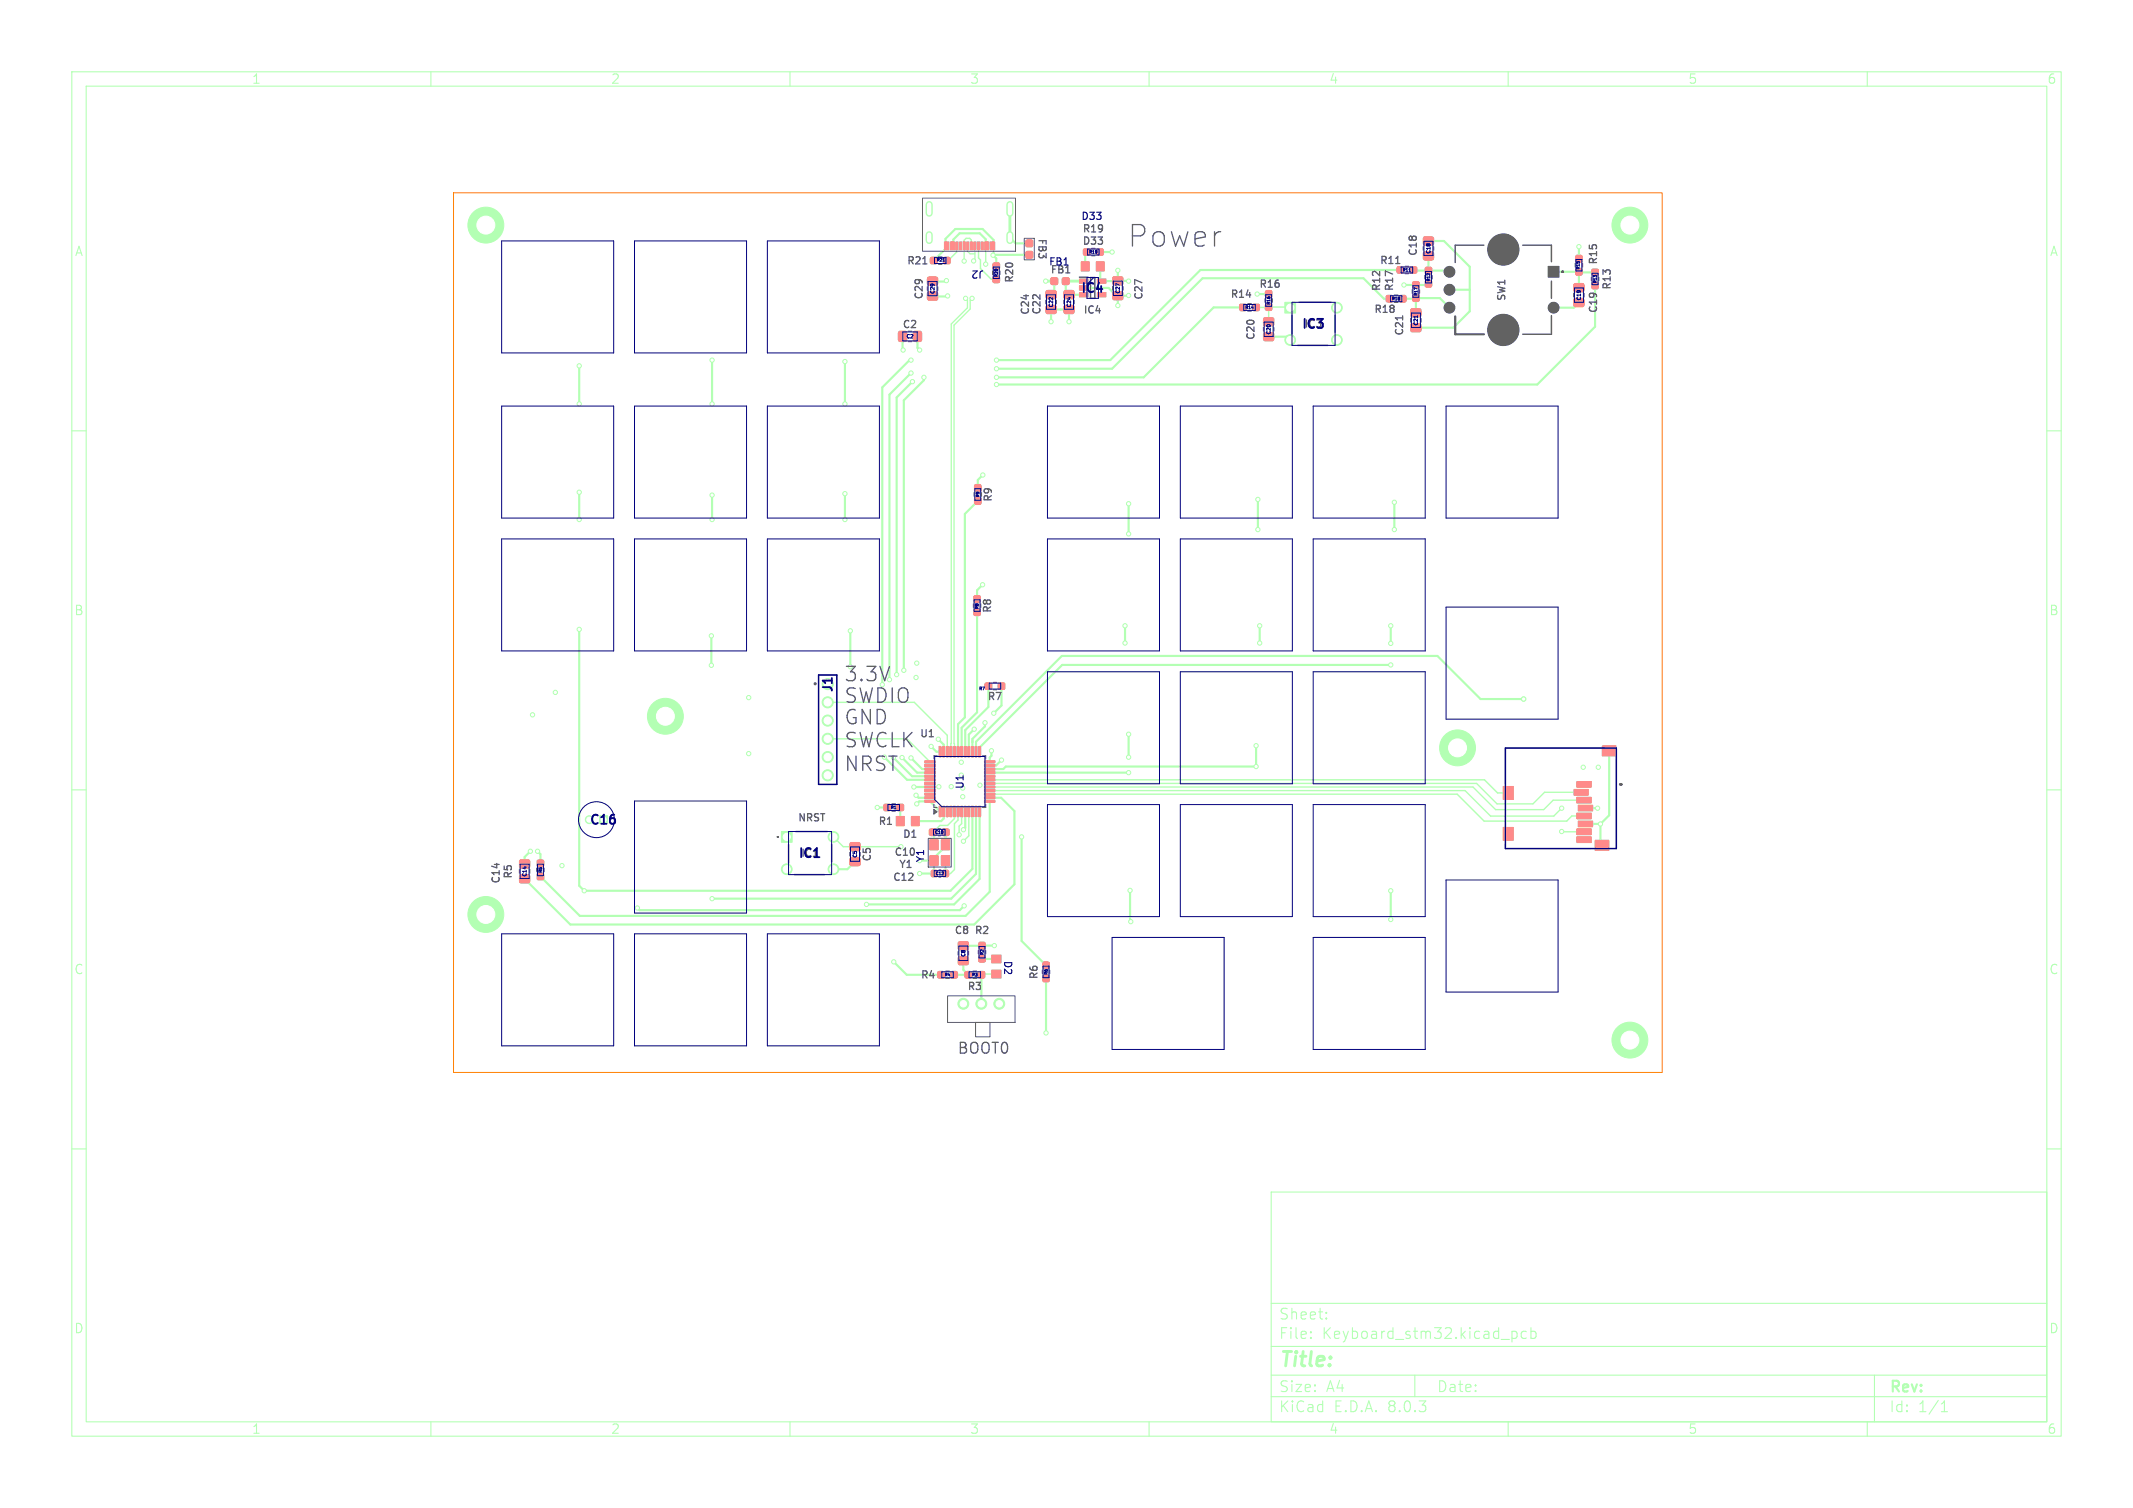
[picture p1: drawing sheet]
<svg xmlns="http://www.w3.org/2000/svg" width="297mm" height="210mm" viewBox="0 0 297 210" stroke-linecap="round" stroke-linejoin="round" font-family="sans-serif">
<defs><g id="words">
<text font-size="4.2" fill="#626262" x="156.9" y="34.6">Power</text>
<g font-size="2.8" fill="#626262">
<text x="117.5" y="95.1">3.3V</text>
<text x="117.5" y="101.1">GND</text>
<text x="117.5" y="98.1">SWDIO</text>
<text x="117.5" y="104.2">SWCLK</text>
<text x="117.5" y="107.5">NRST</text>
</g>
<text font-size="2.8" fill="#b3ffb3" x="178" y="190.9">Title:</text>
<text font-size="2.1" fill="#626262" x="133.2" y="146.9">BOOT0</text>
<g font-size="2.1" fill="#b3ffb3">
<text x="178" y="184">Sheet:</text>
<text x="178" y="186.7">File:</text>
<text x="184.1" y="186.7">Keyboard_stm32.kicad_pcb</text>
<text x="178" y="196.9">KiCad</text>
<text x="178" y="194.1">Size:</text>
<text x="184.7" y="194.1">A4</text>
<text x="185.7" y="196.9">E.D.A.</text>
<text x="193.3" y="196.9">8.0.3</text>
<text x="200" y="194.1">Date:</text>
<text x="263" y="194.3">Rev:</text>
<text x="263" y="196.9">Id:</text>
<text x="267.1" y="196.9">1/1</text>
</g>
<g font-size="1.8" fill="#b3ffb3">
<text x="35" y="11.9">1</text>
<text x="85" y="11.9">2</text>
<text x="135" y="11.9">3</text>
<text x="185" y="11.9">4</text>
<text x="235" y="11.9">5</text>
<text x="285" y="11.9">6</text>
<text x="10.3" y="35.9">A</text>
<text x="285.4" y="35.9">A</text>
<text x="10.3" y="85.9">B</text>
<text x="285.3" y="85.9">B</text>
<text x="10.3" y="135.9">C</text>
<text x="285.3" y="135.9">C</text>
<text x="10.3" y="185.9">D</text>
<text x="285.3" y="185.9">D</text>
<text x="35" y="199.9">1</text>
<text x="85" y="199.9">2</text>
<text x="135" y="199.9">3</text>
<text x="185" y="199.9">4</text>
<text x="235" y="199.9">5</text>
<text x="285" y="199.9">6</text>
</g>
<g font-size="1.8" fill="#000080">
<text x="150.4" y="41.1">IC4</text>
<text x="181.1" y="46.1">IC3</text>
<text x="116.3" y="96.6" transform="rotate(-90 116.3 96.6)">J1</text>
<text x="82" y="115.2">C16</text>
</g>
<g font-size="1.4" fill="#626262">
<text x="144.3" y="33.1" transform="rotate(90 144.3 33.1)">FB3</text>
<text x="150.6" y="32.6">R19</text>
<text x="197.5" y="35.8" transform="rotate(-90 197.5 35.8)">C18</text>
<text x="126.2" y="37.1">R21</text>
<text x="141.3" y="39.5" transform="rotate(-90 141.3 39.5)">R20</text>
<text x="146.2" y="38.3">FB1</text>
<text x="159.3" y="41.9" transform="rotate(-90 159.3 41.9)">C27</text>
<text x="171.2" y="41.7">R14</text>
<text x="175.2" y="40.3">R16</text>
<text x="192" y="37">R11</text>
<text x="192.4" y="40.7" transform="rotate(-90 192.4 40.7)">R12</text>
<text x="194.2" y="40.7" transform="rotate(-90 194.2 40.7)">R17</text>
<text x="222.6" y="37" transform="rotate(-90 222.6 37)">R15</text>
<text x="224.5" y="40.5" transform="rotate(-90 224.5 40.5)">R13</text>
<text x="143.5" y="44" transform="rotate(-90 143.5 44)">C24</text>
<text x="145.1" y="43.9" transform="rotate(-90 145.1 43.9)">C22</text>
<text x="150.8" y="43.9">IC4</text>
<text x="174.9" y="47.5" transform="rotate(-90 174.9 47.5)">C20</text>
<text x="191.2" y="43.8">R18</text>
<text x="195.6" y="46.9" transform="rotate(-90 195.6 46.9)">C21</text>
<text x="209.8" y="42" transform="rotate(-90 209.8 42)">SW1</text>
<text x="222.6" y="43.7" transform="rotate(-90 222.6 43.7)">C19</text>
<text x="138.3" y="70" transform="rotate(-90 138.3 70)">R9</text>
<text x="138.2" y="85.5" transform="rotate(-90 138.2 85.5)">R8</text>
<text x="137.4" y="97.8">R7</text>
<text x="128" y="102.9">U1</text>
<text x="111.1" y="114.5">NRST</text>
<text x="122.2" y="115.1">R1</text>
<text x="124.4" y="119.4">C10</text>
<text x="125.6" y="116.9">D1</text>
<text x="69.8" y="123.2" transform="rotate(-90 69.8 123.2)">C14</text>
<text x="71.5" y="122.5" transform="rotate(-90 71.5 122.5)">R5</text>
<text x="121.5" y="120.1" transform="rotate(-90 121.5 120.1)">C5</text>
<text x="124.2" y="122.9">C12</text>
<text x="125.1" y="121.1">Y1</text>
<text x="132.8" y="130.3">C8</text>
<text x="135.6" y="130.3">R2</text>
<text x="128.1" y="136.5">R4</text>
<text x="144.7" y="136.5" transform="rotate(-90 144.7 136.5)">R6</text>
<text x="134.6" y="138.1">R3</text>
</g>
<g font-size="1.4" fill="#000080">
<text x="150.5" y="30.8">D33</text>
<text x="150.6" y="34.3">D33</text>
<text x="128.7" y="41.8" transform="rotate(-90 128.7 41.8)">C29</text>
<text x="137.1" y="37.5" transform="rotate(-180 137.1 37.5)">J2</text>
<text x="146" y="37.2">FB1</text>
<text x="125.6" y="45.9">C2</text>
<text x="181.5" y="45.9">IC3</text>
<text x="134.4" y="110" transform="rotate(-90 134.4 110)">U1</text>
<text x="111.4" y="119.6">IC1</text>
<text x="128.9" y="120.2" transform="rotate(-90 128.9 120.2)">Y1</text>
<text x="139.6" y="133.7" transform="rotate(90 139.6 133.7)">D2</text>
</g>
<g font-size=".7" fill="#000080">
<text x="199.3" y="35.4" transform="rotate(-90 199.3 35.4)">C18</text>
<text x="130.2" y="41" transform="rotate(-90 130.2 41)">C29</text>
<text x="156" y="40.9" transform="rotate(-90 156 40.9)">C27</text>
<text x="220.2" y="41.9" transform="rotate(-90 220.2 41.9)">C19</text>
<text x="126.2" y="47.2">C2</text>
<text x="146.7" y="42.9" transform="rotate(-90 146.7 42.9)">C22</text>
<text x="149.2" y="42.9" transform="rotate(-90 149.2 42.9)">C24</text>
<text x="177" y="46.6" transform="rotate(-90 177 46.6)">C20</text>
<text x="197.5" y="45.4" transform="rotate(-90 197.5 45.4)">C21</text>
<text x="119.4" y="119.5" transform="rotate(-90 119.4 119.5)">C5</text>
<text x="73.4" y="122.1" transform="rotate(-90 73.4 122.1)">C14</text>
<text x="134.5" y="133.3" transform="rotate(-90 134.5 133.3)">C8</text>
</g>
<g font-size=".6" fill="#000080">
<text x="151.6" y="35.4">R19</text>
<text x="130.4" y="36.5">R21</text>
<text x="139" y="38.6" transform="rotate(-90 139 38.6)">R20</text>
<text x="193.8" y="41.9">R18</text>
<text x="195.3" y="37.9">R11</text>
<text x="197.4" y="41.2" transform="rotate(-90 197.4 41.2)">R17</text>
<text x="199.2" y="39.2" transform="rotate(-90 199.2 39.2)">R12</text>
<text x="220" y="37.6" transform="rotate(-90 220 37.6)">R15</text>
<text x="222.4" y="39.5" transform="rotate(-90 222.4 39.5)">R13</text>
<text x="173.4" y="43.1">R14</text>
<text x="176.9" y="42.5" transform="rotate(-90 176.9 42.5)">R16</text>
<text x="136.4" y="69.3" transform="rotate(-90 136.4 69.3)">R9</text>
<text x="136.3" y="84.9" transform="rotate(-90 136.3 84.9)">R8</text>
<text x="136.3" y="96.2">R7</text>
<text x="124" y="112.7">R1</text>
<text x="130.2" y="116.2">C10</text>
<text x="75.5" y="121.6" transform="rotate(-90 75.5 121.6)">R5</text>
<text x="130.2" y="121.9">C12</text>
<text x="131.5" y="136">R4</text>
<text x="135.3" y="136">R3</text>
<text x="137" y="133" transform="rotate(-90 137 133)">R2</text>
<text x="145.9" y="135.8" transform="rotate(-90 145.9 135.8)">R6</text>
</g>
</g></defs>
<g fill="none" stroke="#b3ffb3" stroke-width=".15">
<path d="M10 10h277v190h-277zM12 12h273v186h-273zM60 10v2M110 10v2M160 10v2M210 10v2M260 10v2M10 60h2M285 60h2M10 110h2M285 110h2M10 160h2"/>
<path d="M285 160h2M177 166h108v32h-108zM60 198v2M110 198v2M160 198v2M177 194.5h108M177 191.5h108M177 187.5h108M177 181.5h108M182.5 186.3h.1l-.1 .1M182.5 186.3v.1M182.5 185.5v.1"/>
<path d="M182.5 185.5h.1l-.1 .1M184.7 183.6v.1M184.7 183.6h-.1l.1 .1M184.7 182.8v.1M184.7 182.8h-.1l.1 .1M197 191.5v3M210 198v2M210.5 185.4v1.5M210.5 185.5l.5-.1 .2 .3v.4l-.1 .2-.1 .1-.5-.1M212.5 185.5l-.4-.1-.3 .3v.4l.2 .2 .1 .1 .4-.1M213.2 185.5l.4-.1 .3 .3v.4l-.2 .2-.1 .1-.4-.1M213.2 184.9v1.5"/>
<path d="M260 198v2M261 191.5v6.5M270.3 196.6h.9M270.3 195.5l.4-.4v1.5"/>
</g>
<g fill="#b3ffb3" stroke="#b3ffb3" stroke-width=".14">
<path d="M129.2 38.6h.2h1.1l.1 .2-.1 .9h-.2h-1.1l-.1-.2z"/>
<path d="M129.2 40.7l.2-.1 1.1 .1 .1 .2-.1 .8-.2 .1-1.1-.1-.1-.1z"/>
<path d="M142.9 35.1l.2-.1 .6 .1 .1 .1-.1 .7-.1 .1-.7-.1-.1-.2z"/>
<path d="M142.9 33.5l.2-.1 .6 .1 .1 .1-.1 .7-.1 .1-.7-.1-.1-.2z"/>
<path d="M137.2 95.1h.8v.9h-.8z"/>
<path d="M139 95.1h.9v.9h-.9z"/>
<path d="M108.8 115.8h1.5v1.5h-1.5z"/>
<path d="M219.6 116.5h2v.8h-2z"/>
<path d="M219.6 115.4h2v.8h-2z"/>
<path d="M219.8 114.3h2v.8h-2z"/>
<path d="M219.6 113.2h2v.8h-2z"/>
<path d="M219.8 112.1h2v.8h-2z"/>
<path d="M219.6 111h2v.8h-2z"/>
<path d="M219.2 109.9h2v.8h-2z"/>
<path d="M219.6 108.8h2v.8h-2z"/>
<path d="M222.1 117h1.9v1.4h-1.9z"/>
<path d="M223.1 103.9h1.9v1.4h-1.9z"/>
<path d="M209.3 115.2h1.4v1.8h-1.4z"/>
<path d="M209.3 109.5h1.4v1.8h-1.4z"/>
<path d="M123.1 112h.8v.9h-.8z"/>
<path d="M124.9 112h.9v.9h-.9z"/>
<path d="M128.8 111.5h1.4v.2v.1h-1.4z"/>
<path d="M128.8 111h1.4v.2h-1.4z"/>
<path d="M128.8 110.5h1.4v.2v.1h-1.4z"/>
<path d="M128.8 110h1.4v.2h-1.4z"/>
<path d="M128.8 109.5h1.4v.2v.1h-1.4z"/>
<path d="M128.8 109h1.4v.2h-1.4z"/>
<path d="M128.8 108.5h1.4v.2v.1h-1.4z"/>
<path d="M128.8 108h1.4v.2h-1.4z"/>
<path d="M128.8 107.5l1.4-.1v.3v.1h-1.4z"/>
<path d="M128.8 107h1.4v.2h-1.4z"/>
<path d="M128.8 106.5l1.4-.1v.3v.1h-1.4z"/>
<path d="M128.8 106h1.4v.2h-1.4z"/>
<path d="M130.8 104h.3v1.4h-.1h-.2z"/>
<path d="M131.3 104h.2v1.4h-.3z"/>
<path d="M131.8 104h.3v1.4h-.1h-.2z"/>
<path d="M132.3 104h.2v1.4h-.3z"/>
<path d="M132.8 104h.3v1.4h-.1h-.2z"/>
<path d="M133.3 104h.2v1.4h-.3z"/>
<path d="M133.8 104h.3v1.4h-.1h-.2z"/>
<path d="M134.3 104h.2v1.4h-.3z"/>
<path d="M134.8 104h.3v1.4h-.1h-.2z"/>
<path d="M135.3 104h.2v1.4h-.3z"/>
<path d="M135.8 104h.3v1.4h-.1h-.2z"/>
<path d="M136.3 104h.2v1.4h-.3z"/>
<path d="M137.1 106h1.4v.2h-1.3z"/>
<path d="M137.1 106.5l1.4-.1v.3v.1h-1.3z"/>
<path d="M137.1 107h1.4v.2h-1.3z"/>
<path d="M137.1 107.5l1.4-.1v.3v.1h-1.3z"/>
<path d="M137.1 108h1.4v.2h-1.3z"/>
<path d="M137.1 108.5h1.4v.2v.1h-1.3z"/>
<path d="M137.1 109h1.4v.2h-1.3z"/>
<path d="M137.1 109.5h1.4v.2v.1h-1.3z"/>
<path d="M137.1 110h1.4v.2h-1.3z"/>
<path d="M137.1 110.5h1.4v.2v.1h-1.3z"/>
<path d="M137.1 111h1.4v.2h-1.3z"/>
<path d="M137.1 111.5h1.4v.2v.1h-1.3z"/>
<path d="M136.3 112.3l.2 .1v1.3v.1l-.3-.1z"/>
<path d="M135.8 112.3l.3 .1v1.3l-.1 .1-.2-.1z"/>
<path d="M135.3 112.3l.2 .1v1.3v.1l-.3-.1z"/>
<path d="M134.8 112.3l.3 .1v1.3l-.1 .1-.2-.1z"/>
<path d="M134.3 112.3l.2 .1v1.3v.1l-.3-.1z"/>
<path d="M133.8 112.3l.3 .1v1.3l-.1 .1-.2-.1z"/>
<path d="M133.3 112.3l.2 .1v1.3v.1l-.3-.1z"/>
<path d="M132.8 112.3l.3 .1v1.3l-.1 .1-.2-.1z"/>
<path d="M132.3 112.3l.2 .1v1.3v.1l-.3-.1z"/>
<path d="M131.8 112.3l.3 .1v1.3l-.1 .1-.2-.1z"/>
<path d="M131.3 112.3l.2 .1v1.3v.1l-.3-.1z"/>
<path d="M130.8 112.3l.3 .1v1.3l-.1 .1-.2-.1z"/>
<path d="M219.4 37.4h.9v.9h-.9z"/>
<path d="M219.4 35.6h.9v.8h-.9z"/>
<path d="M196.5 45.1l.2-.1 1.1 .1 .1 .2-.1 .9h-.2h-1.1l-.1-.2z"/>
<path d="M196.5 43h.2h1.1l.1 .2-.1 .9-.2 .1-1.1-.1-.1-.2z"/>
<path d="M72.4 119.8l.2-.1 1.1 .1 .1 .2-.1 .8-.2 .1-1.1-.1-.1-.1z"/>
<path d="M72.4 121.9l.2-.1 1.1 .1 .1 .2-.1 .8-.2 .1-1.1-.1-.1-.2z"/>
<path d="M135.6 84.8h.9v.9h-.9z"/>
<path d="M135.6 83h.9v.8h-.9z"/>
<path d="M131.1 116.9h1.1v1.5h-1.1z"/>
<path d="M131.1 119.1h1.1v1.4h-1.1z"/>
<path d="M129.5 119.1h1.1v1.4h-1.1z"/>
<path d="M129.5 116.9h1.1v1.5h-1.1z"/>
<path d="M138.1 135.1h1.3v1.1h-1.3z"/>
<path d="M138.1 133h1.3v1.1h-1.3z"/>
<path d="M152.7 34.7h.9v.8h-.9z"/>
<path d="M150.9 34.7h.8v.8h-.8z"/>
<path d="M131.2 115.5h.9v.8h-.9z"/>
<path d="M129.5 115.5h.9v.8h-.9z"/>
<path d="M134.4 135.3h.8v.9h-.8z"/>
<path d="M136.2 135.3h.9v.9h-.9z"/>
<path d="M174.5 42.4h.8v.8h-.8z"/>
<path d="M172.7 42.4h.8v.8h-.8z"/>
<path d="M132.4 135.3h.9v.9h-.9z"/>
<path d="M130.6 135.3h.8v.9h-.8z"/>
<path d="M196.7 41.1h.9v.8h-.9z"/>
<path d="M196.7 39.3h.9v.8h-.9z"/>
<path d="M118.4 119.5l.2-.1 1.1 .1 .1 .2-.1 .8-.2 .1-1.1-.1-.1-.2z"/>
<path d="M118.4 117.4l.2-.1 1.1 .1 .1 .2-.1 .8-.2 .1-1.1-.1-.1-.2z"/>
<path d="M138.2 33.7h.3v1.1h-.3z"/>
<path d="M137.4 33.7h.3v1.1h-.3z"/>
<path d="M136.1 33.7h.3v1.1h-.3z"/>
<path d="M135.1 33.7h.3v1.1h-.3z"/>
<path d="M134.6 33.7h.3v1.1h-.3z"/>
<path d="M133.6 33.7h.3v1.1h-.3z"/>
<path d="M132.3 33.7h.3v1.1h-.3z"/>
<path d="M131.5 33.7h.3v1.1h-.3z"/>
<path d="M131.8 33.7h.3v1.1h-.3z"/>
<path d="M132.6 33.7h.3v1.1h-.3z"/>
<path d="M133.1 33.7h.3v1.1h-.3z"/>
<path d="M134.1 33.7h.3v1.1h-.3z"/>
<path d="M135.6 33.7h.3v1.1h-.3z"/>
<path d="M136.6 33.7h.3v1.1h-.3z"/>
<path d="M137.1 33.7h.3v1.1h-.3z"/>
<path d="M137.9 33.7h.3v1.1h-.3z"/>
<path d="M176.2 42.3h.9v.9h-.9z"/>
<path d="M176.2 40.5h.9v.9h-.9z"/>
<path d="M178.9 42.1h1.5v1.5h-1.5z"/>
<path d="M198.5 37.3h.8v.8h-.8z"/>
<path d="M198.5 39.1h.8v.8h-.8z"/>
<path d="M221.7 37.5h.8v.9h-.8z"/>
<path d="M221.7 39.3h.8v.9h-.8z"/>
<path d="M193.1 41.2h.8v.8h-.8z"/>
<path d="M194.9 41.2h.8v.8h-.8z"/>
<path d="M219.2 41.6h.2h1.1l.1 .2-.1 .9h-.2h-1.1l-.1-.2z"/>
<path d="M219.2 39.5h.2h1.1l.1 .2-.1 .9h-.2h-1.1l-.1-.2z"/>
<path d="M129.7 121.2h.8v.9h-.8z"/>
<path d="M131.3 121.2h.7v.9h-.7z"/>
<path d="M136.3 131.3h.8v.8h-.8z"/>
<path d="M136.3 133.1h.8v.8h-.8z"/>
<path d="M196.4 37.2h.8v.8h-.8z"/>
<path d="M194.6 37.2h.8v.8h-.8z"/>
<path d="M215.6 37.1h1.5v1.5h-1.5z"/>
<path d="M176 46.4l.2-.1 1.1 .1 .1 .2-.1 .8-.2 .1-1.1-.1-.1-.2z"/>
<path d="M176 44.3l.2-.1 1.1 .1 .1 .2-.1 .8-.2 .1-1.1-.1-.1-.1z"/>
<path d="M152.6 36.5h1.2v1.3h-1.2z"/>
<path d="M150.6 36.5h1v1.3h-1z"/>
<path d="M138.3 38.5h.8v.8h-.8z"/>
<path d="M138.3 36.7h.8v.8h-.8z"/>
<path d="M145.2 134h.9v.9h-.9z"/>
<path d="M145.2 135.8h.9v.9h-.9z"/>
<path d="M127.2 46.2l.2-.1 .9 .1v.2v1.1l-.2 .1-.9-.1v-.2z"/>
<path d="M125.2 46.2l.1-.1 .9 .1 .1 .2-.1 1.1-.2 .1-.8-.1-.1-.2z"/>
<path d="M148 38.7l.2-.1 .6 .1 .1 .2-.1 .7h-.2h-.6l-.1-.2z"/>
<path d="M146.4 38.7l.2-.1 .6 .1 .1 .2-.1 .7h-.2h-.6l-.1-.2z"/>
<path d="M135.7 69.4h.9v.8h-.9z"/>
<path d="M135.7 67.5h.9v.9h-.9z"/>
<path d="M152.8 38.9h1.2v.6h-1.2z"/>
<path d="M152.8 40.7h1.2v.6h-1.2z"/>
<path d="M150.3 38.9h1.2v.6h-1.2z"/>
<path d="M131.4 35.9h.9v.8h-.9z"/>
<path d="M129.6 35.9h.8v.8h-.8z"/>
<path d="M148.2 42.6l.2-.1 1.1 .1 .1 .2-.1 .8-.2 .1-1.1-.1-.1-.2z"/>
<path d="M148.2 40.5l.2-.1 1.1 .1 .1 .2-.1 .8-.2 .1-1.1-.1-.1-.1z"/>
<path d="M74.8 121.6h.9v.9h-.9z"/>
<path d="M74.8 119.8h.9v.9h-.9z"/>
<path d="M126.9 113.7h1.1v1.3h-1.1z"/>
<path d="M124.8 113.7h1.1v1.3h-1.1z"/>
<path d="M198.2 33h.2h1.2v.2v.9l-.2 .1-1.2-.1v-.2z"/>
<path d="M198.2 35.1l.2-.1 1.2 .1v.2v.9h-.2h-1.2v-.2z"/>
<path d="M133.5 131.2l.2-.1 1.1 .1 .1 .2-.1 .8-.2 .1-1.1-.1-.1-.1z"/>
<path d="M133.5 133.3l.2-.1 1.1 .1 .1 .2-.1 .8-.2 .1-1.1-.1-.1-.2z"/>
<path d="M155 40.7l.2-.1 1.1 .1 .1 .2-.1 .8-.2 .1-1.1-.1-.1-.2z"/>
<path d="M155 38.6l.2-.1 1.1 .1 .1 .2-.1 .8-.2 .1-1.1-.1-.1-.1z"/>
<path d="M145.7 42.6l.2-.1 1.1 .1 .1 .2-.1 .8-.2 .1-1.1-.1-.1-.2z"/>
<path d="M145.7 40.5l.2-.1 1.1 .1 .1 .2-.1 .8-.2 .1-1.1-.1-.1-.1z"/>
<circle cx="67.6" cy="31.3" r="2.5"/>
<circle cx="116" cy="121" r=".75"/>
<circle cx="109.5" cy="121" r=".75"/>
<circle cx="116" cy="116.5" r=".75"/>
<circle cx="67.6" cy="127.3" r="2.5"/>
<circle cx="226.9" cy="144.8" r="2.5"/>
<circle cx="115.2" cy="108" r=".77"/>
<circle cx="115.2" cy="105.4" r=".77"/>
<circle cx="115.2" cy="102.9" r=".77"/>
<circle cx="115.2" cy="100.3" r=".77"/>
<circle cx="115.2" cy="97.8" r=".77"/>
<circle cx="186.1" cy="47.3" r=".75"/>
<circle cx="179.6" cy="47.3" r=".75"/>
<circle cx="186.1" cy="42.8" r=".75"/>
<circle cx="92.6" cy="99.7" r="2.5"/>
<circle cx="226.9" cy="31.3" r="2.5"/>
<circle cx="134.1" cy="139.8" r=".76"/>
<circle cx="136.6" cy="139.8" r=".76"/>
<circle cx="139.1" cy="139.8" r=".76"/>
<circle cx="209.3" cy="46" r="2.17"/>
<circle cx="209.3" cy="34.8" r="2.17"/>
<circle cx="216.3" cy="42.8" r=".75"/>
<circle cx="201.8" cy="42.8" r=".75"/>
<circle cx="201.8" cy="40.3" r=".75"/>
<circle cx="201.8" cy="37.8" r=".75"/>
<circle cx="202.9" cy="104.1" r="2.5"/>
<circle cx="134.5" cy="41.6" r=".3"/>
<circle cx="135.3" cy="41.6" r=".3"/>
<circle cx="131.9" cy="41.2" r=".3"/>
<circle cx="131.8" cy="39.1" r=".3"/>
<circle cx="138.3" cy="35.5" r=".3"/>
<circle cx="157.2" cy="41.2" r=".3"/>
<circle cx="127.6" cy="92.4" r=".3"/>
<circle cx="104.2" cy="97.1" r=".3"/>
<circle cx="133.8" cy="108" r=".3"/>
<circle cx="104.2" cy="105" r=".3"/>
<circle cx="222.8" cy="114.8" r=".3"/>
<circle cx="220.4" cy="106.8" r=".3"/>
<circle cx="138.5" cy="131.7" r=".3"/>
<circle cx="148.9" cy="44.8" r=".3"/>
<circle cx="155.6" cy="42.6" r=".3"/>
<circle cx="78.3" cy="120.5" r=".3"/>
<circle cx="77.3" cy="96.4" r=".3"/>
<circle cx="146.3" cy="44.8" r=".3"/>
<circle cx="154.9" cy="35.1" r=".3"/>
<circle cx="132.5" cy="109.5" r=".3"/>
<circle cx="74.1" cy="99.5" r=".3"/>
<circle cx="128.1" cy="48.7" r=".3"/>
<circle cx="122.1" cy="112.5" r=".3"/>
<circle cx="128.1" cy="121.7" r=".3"/>
<circle cx="222.5" cy="106.8" r=".3"/>
<circle cx="127.5" cy="94.4" r=".3"/>
<circle cx="219.8" cy="34.3" r=".3"/>
<circle cx="157.2" cy="39.2" r=".3"/>
<circle cx="195.5" cy="39.7" r=".3"/>
<circle cx="130.7" cy="109.6" r=".3"/>
<circle cx="155.6" cy="37.6" r=".3"/>
<circle cx="125.8" cy="48.7" r=".3"/>
<circle cx="136.5" cy="109.4" r=".3"/>
<circle cx="133.8" cy="106.1" r=".3"/>
<circle cx="222.4" cy="112.5" r=".3"/>
<circle cx="134.1" cy="111" r=".3"/>
<circle cx="175" cy="41" r=".3"/>
<circle cx="125.5" cy="117.9" r=".3"/>
<circle cx="133.5" cy="116.2" r=".3"/>
<circle cx="73.8" cy="118.5" r=".3"/>
<circle cx="134.2" cy="117.2" r=".3"/>
<circle cx="137.2" cy="36.8" r=".3"/>
<circle cx="145.6" cy="39.2" r=".3"/>
<circle cx="136.8" cy="66.1" r=".3"/>
<circle cx="136.8" cy="81.4" r=".3"/>
<circle cx="138.4" cy="99.3" r=".3"/>
<circle cx="145.6" cy="143.8" r=".3"/>
<circle cx="88.7" cy="126.5" r=".3"/>
<circle cx="134.2" cy="126.2" r=".3"/>
<circle cx="74.8" cy="118.5" r=".3"/>
<circle cx="135.6" cy="36.3" r=".3"/>
<circle cx="134.2" cy="36.4" r=".3"/>
<circle cx="217.4" cy="112.5" r=".3"/>
<circle cx="217.4" cy="115.8" r=".3"/>
<circle cx="127.2" cy="109.6" r=".3"/>
<circle cx="124.5" cy="133.9" r=".3"/>
<circle cx="137.2" cy="100.7" r=".3"/>
<circle cx="142.2" cy="116.5" r=".3"/>
<circle cx="135.6" cy="101.5" r=".3"/>
<circle cx="138.8" cy="50.2" r=".3"/>
<circle cx="126.8" cy="50.2" r=".3"/>
<circle cx="124.8" cy="94" r=".3"/>
<circle cx="127.1" cy="53.2" r=".3"/>
<circle cx="138.8" cy="53.6" r=".3"/>
<circle cx="138.8" cy="52.6" r=".3"/>
<circle cx="128.6" cy="52.6" r=".3"/>
<circle cx="126.8" cy="105.5" r=".3"/>
<circle cx="125.8" cy="93.4" r=".3"/>
<circle cx="123.8" cy="94.7" r=".3"/>
<circle cx="126.8" cy="51.9" r=".3"/>
<circle cx="138.8" cy="51.3" r=".3"/>
<circle cx="81.3" cy="124.1" r=".3"/>
<circle cx="80.7" cy="50.9" r=".3"/>
<circle cx="80.7" cy="56.3" r=".3"/>
<circle cx="80.7" cy="87.7" r=".3"/>
<circle cx="80.7" cy="68.6" r=".3"/>
<circle cx="80.7" cy="72.4" r=".3"/>
<circle cx="99.1" cy="125.2" r=".3"/>
<circle cx="99.1" cy="92.7" r=".3"/>
<circle cx="99.1" cy="88.5" r=".3"/>
<circle cx="99.1" cy="56.3" r=".3"/>
<circle cx="99.1" cy="50.2" r=".3"/>
<circle cx="99.1" cy="72.4" r=".3"/>
<circle cx="99.1" cy="69" r=".3"/>
<circle cx="117.7" cy="56.3" r=".3"/>
<circle cx="118.4" cy="87.8" r=".3"/>
<circle cx="117.7" cy="72.4" r=".3"/>
<circle cx="120.7" cy="125.9" r=".3"/>
<circle cx="117.7" cy="50.3" r=".3"/>
<circle cx="117.7" cy="68.7" r=".3"/>
<circle cx="157.2" cy="74.4" r=".3"/>
<circle cx="157.2" cy="107.6" r=".3"/>
<circle cx="157.2" cy="102.2" r=".3"/>
<circle cx="156.6" cy="87.1" r=".3"/>
<circle cx="157.5" cy="128.4" r=".3"/>
<circle cx="157.2" cy="70.1" r=".3"/>
<circle cx="157.2" cy="105.5" r=".3"/>
<circle cx="157.3" cy="124" r=".3"/>
<circle cx="156.6" cy="89.5" r=".3"/>
<circle cx="175.2" cy="73.7" r=".3"/>
<circle cx="174.9" cy="106.7" r=".3"/>
<circle cx="175.4" cy="89.5" r=".3"/>
<circle cx="175.4" cy="87.1" r=".3"/>
<circle cx="175.2" cy="69.6" r=".3"/>
<circle cx="174.9" cy="103.8" r=".3"/>
<circle cx="193.6" cy="89.6" r=".3"/>
<circle cx="193.6" cy="92.6" r=".3"/>
<circle cx="194.1" cy="70" r=".3"/>
<circle cx="194.1" cy="73.7" r=".3"/>
<circle cx="193.6" cy="124.1" r=".3"/>
<circle cx="193.6" cy="128.1" r=".3"/>
<circle cx="193.6" cy="87.1" r=".3"/>
<circle cx="212.2" cy="97.3" r=".32"/>
<circle cx="139.5" cy="105.8" r=".3"/>
<circle cx="138.1" cy="104.5" r=".3"/>
<circle cx="134.2" cy="115.5" r=".3"/>
<circle cx="130.6" cy="103" r=".3"/>
<circle cx="129.6" cy="104" r=".3"/>
<circle cx="127.6" cy="111.9" r=".3"/>
<circle cx="127.5" cy="110.8" r=".3"/>
</g>
<path d="M129.4 28.5v1.2M129.4 32.7v.8M140.6 28.5v1.2M140.6 32.7v.8" fill="none" stroke="#b3ffb3" stroke-width="1"/>
<g fill="none" stroke="#b3ffb3" stroke-width=".3">
<path d="M130 36.3l1.6-1.7v-1.3l1.4-1.4h3.8l1.5 1.5v2.1l.4 .5v1.1M131.8 39.1l-.2 .1h-1.5M132.8 34.2v-.8l.8-.9h2.8l.8 .8v.9M138.3 35.5h5M140.6 33.1l.8 .8h1.9M146.8 39.2v1.4M148.4 39.3v1.3M151.3 35.1l-.2 .2v1.8M153.2 35.1h1.7M153.2 37.1v1.8l.2 .3 2.2-.1M155.6 37.6v1.5M155.6 39.1l1.6 .1"/>
<path d="M195 37.6h-27.8l-12.6 12.6h-15.8M196.9 37.7h4.8M198.9 33.6h2.2l3.6 3.6v6.1l-2.3 2.3h-5.3M198.9 39.5l-.2 .2h-3.2M198.9 35.6v2.1M216.3 37.9h3.5v2.2M219.8 34.3v1.7M219.9 37.9h2.2M222.1 39.8v5.7l-8 8.1h-75.3M80.7 51v5.3M99.1 50.2v6.1M117.7 50.3v6"/>
<path d="M125.7 46.9v1.8h.1M126.8 50.2h-.2l-3.8 3.8v41.4M126.8 52l-3 3v39.7M127.1 53.2l-2.3 2.1v38.7M127.8 46.9v1.6l.3 .2M128.6 52.6v.4l-2.8 2.7v37.7M131.9 41.2v.1h-1.8M146.3 44.8v-1.7h2.6v1.7M148.9 41h2M150.9 40.1h3.5l1.2 1.3M157.2 41.2h-1.6v1.4M173.1 42.8h-4.1l-9.7 9.8h-20.5"/>
<path d="M176.6 46.9h2.6l.4 .4M176.6 40.9h-1.6M193.5 41.6h-.8l-2.8-2.9h-22.4l-12.6 12.6h-16.1M195.3 41.6h1.8M201.8 40.3h2.9M201.8 42.9l-1.3-1.4h-3.4v2.1M219.8 42.1l-.7 .8h-2.8M80.7 68.6v3.8M99.1 69v3.4M117.7 68.7v3.7M136.2 69.8l-1.9 1.8v28.3l-.9 .9v3.9M136.9 66.1l-.7 .8v1.1"/>
<path d="M157.2 70.1v4.3M175.3 69.7l-.1-.1v4.1M194.1 70v3.7M80.7 87.7v35.7l.7 .7h51l3-3.1v-8M99.1 88.5v4.2M118.4 87.8v5M136.1 85.3v13.9l-2.2 2.2v3.3M136.8 81.4l-.7 .8v1.2M137.6 95.5v3l-3.2 3.2v3M139.5 95.5v2.8l-1.1 1M156.6 87.1v2.4M175.4 87.1v2.4"/>
<path d="M193.7 92.6h-45.8l-11.5 11.5v.6M193.7 87.1v2.5M212.1 97.4h-6l-6-6h-52.2l-12 11.9v1.4M73.8 118.5l-.8 .9v.9M74.8 118.5l.5 .4v1.3M119.1 120l-1.1 1.1h-1.9M122.2 112.5h1.3M123.2 105.4l3.1 3.2h3.2M124.4 105.5l2.6 2.6h2.5M125.4 112.5v1.9M125.6 105.5l2.1 2.1h1.8M126.8 105.5l1.6 1.6h1.1"/>
<path d="M127.2 109.6h2.3M127.5 110.8l.4 .3h1.6M127.6 112l.4-.4h1.5l1.4 1.4M128.1 119.8h2M129.6 104l.8 .7h.5M130.1 116v1.7M130.6 103l.8 .7v1M131.4 113v1l-.3 .4h-3.6M131.6 115.9v2.2M131.6 119.8v1.9M131.6 117.9l-1.5 1.6v2.2h-2M134.4 113v2.3l-.2 .2"/>
<path d="M135.6 101.5l-.7 .8v2.4M135.9 113v8.7l-3.4 3.5h-33.4M136.4 113v9.4l-3.6 3.5h-12.2M137.2 100.7v.4l-1.8 1.8v1.8M137.8 111.1h1.6l1.8 1.8v10.3l-5.6 5.6h-56.2l-6.4-6.4M137.8 111.6v12.6l-3.3 3.3h-53.8l-5.4-5.4M137.8 107.6h19.4M138.1 104.5v.7l-.3 .3v.6M139.5 105.8l-.8 .8h-.9M142.2 116.5v14.5l3.4 3.4M157.2 102.2v3.2M174.9 103.8v3h-34.9l-.3 .3h-1.9"/>
<path d="M220.8 114.7l2 .1M220.8 112.5h.1M220.8 112.5h1.6M222.8 114.8v2.7l.3 .2M224.1 104.6v8.9l-1.3 1.3M124.5 133.9l1.7 1.9h4.8M134.1 133.8v1.3l.7 .7h-2M134.2 126.2l-.6 .6h-44.5l-.4-.3M136.6 135.8v4M136.7 133.5h2M138.5 131.7h-4.4M145.6 136.3v7.6"/>
<path d="M157.3 124v4.2l.2 .2M193.7 124.1v4"/>
</g>
<path d="M137.8 109.6h67.3l3.2 3.2h6.7l1.3-1.4h4.3M137.8 109.1h67.8l2.8 2.9h5l1.7-1.7h5.1M137.8 110.1h66.2l3.6 3.6h8.8l1-1.2M217.4 115.8h3.2" fill="none" stroke="#b3ffb3" stroke-width=".19"/>
<path d="M134.2 34.2v2.2M134.8 34.2v.8l.3 .3h.7M135.8 34.2v2l-.2 .1M134.5 41.6l.2 .2v1.1l-2.2 2.2-.1 59.6M135.3 41.6l-.2 .2v1.2l-2.3 2.3 .1 59.4" fill="none" stroke="#b3ffb3" stroke-width=".18"/>
<g fill="none" stroke="#b3ffb3" stroke-width=".2">
<path d="M133.2 34.2v.9l-1.2 1.2h-.2M134.2 34.2v-.7l.3-.3h.5l.2 .2v.8M135.6 36.3h.1M136.2 34.2v1.7l.3 .3v1.2l1.5 1.5h.7M137.2 34.2v2.6M196.8 37.6l.1 .1M201.7 37.7l.1 .2M216.8 37.3l-.5 .6M219.8 37.9h.1M146.8 40.6l-.5 .4M148.4 40.6l.5 .4M176.6 42.8h-1.7"/>
<path d="M176.6 42.8h3v.1M176.6 42.8v2M197.1 41.5v.1M115.2 97.8h12.1l4.6 4.6v2.3M115.2 102.9h11.1l3.2 3.2M116.1 116.5l1.3 1.4h8.1M132.9 113v1l-1 .9h-1l-1 1 .2 .1M133.4 113v1.2l-.5 .5v6.4l-.5 .6h-.8M133.9 113v1.7l-.4 .4v1.1M134.9 113v3.4l-.7 .7M137.8 110.6h65.1l3.8 3.8h11.4l.8-.8h1.7M137.8 108.6h68.9l1.8 1.8h1.5"/>
<path d="M138.7 135.6h-1.5l-.1 .2h-.5"/>
</g>
<path d="M140.6 29.1v4M145.6 39.2h1.2M150.9 39.2h-2.3l-.2 .1" fill="none" stroke="#b3ffb3" stroke-width=".4"/>
<g fill="#fff" stroke="#fff" stroke-width=".14">
<circle cx="134.4" cy="41.5" r=".15"/>
<circle cx="135.3" cy="41.6" r=".15"/>
<circle cx="132" cy="41.2" r=".15"/>
<circle cx="131.8" cy="39.1" r=".15"/>
<circle cx="138.3" cy="35.5" r=".15"/>
<circle cx="157.1" cy="41.1" r=".15"/>
<circle cx="127.7" cy="92.3" r=".15"/>
<circle cx="104.3" cy="97.2" r=".15"/>
<circle cx="133.9" cy="107.9" r=".15"/>
<circle cx="104.3" cy="104.9" r=".15"/>
<circle cx="222.9" cy="114.7" r=".15"/>
<circle cx="220.4" cy="106.9" r=".15"/>
<circle cx="138.4" cy="131.7" r=".15"/>
<circle cx="148.9" cy="44.8" r=".15"/>
<circle cx="155.7" cy="42.5" r=".15"/>
<circle cx="78.2" cy="120.6" r=".15"/>
<circle cx="77.3" cy="96.4" r=".15"/>
<circle cx="146.4" cy="44.8" r=".15"/>
<circle cx="154.9" cy="35.1" r=".15"/>
<circle cx="132.4" cy="109.6" r=".15"/>
<circle cx="74.2" cy="99.6" r=".15"/>
<circle cx="128" cy="48.8" r=".15"/>
<circle cx="122.1" cy="112.4" r=".15"/>
<circle cx="128" cy="121.6" r=".15"/>
<circle cx="222.6" cy="106.9" r=".15"/>
<circle cx="127.6" cy="94.3" r=".15"/>
<circle cx="219.9" cy="34.4" r=".15"/>
<circle cx="157.1" cy="39.1" r=".15"/>
<circle cx="195.5" cy="39.7" r=".15"/>
<circle cx="130.7" cy="109.6" r=".15"/>
<circle cx="155.7" cy="37.6" r=".15"/>
<circle cx="125.7" cy="48.8" r=".15"/>
<circle cx="136.4" cy="109.3" r=".15"/>
<circle cx="133.8" cy="106.2" r=".15"/>
<circle cx="222.4" cy="112.6" r=".15"/>
<circle cx="134" cy="110.9" r=".15"/>
<circle cx="175.1" cy="40.9" r=".15"/>
<circle cx="125.4" cy="117.9" r=".15"/>
<circle cx="133.5" cy="116.3" r=".15"/>
<circle cx="73.8" cy="118.6" r=".15"/>
<circle cx="134.1" cy="117.1" r=".15"/>
<circle cx="137.2" cy="36.8" r=".15"/>
<circle cx="145.6" cy="39.1" r=".15"/>
<circle cx="136.8" cy="66.2" r=".15"/>
<circle cx="136.8" cy="81.4" r=".15"/>
<circle cx="138.4" cy="99.3" r=".15"/>
<circle cx="145.7" cy="143.8" r=".15"/>
<circle cx="88.8" cy="126.4" r=".15"/>
<circle cx="134.3" cy="126.1" r=".15"/>
<circle cx="74.8" cy="118.6" r=".15"/>
<circle cx="135.6" cy="36.3" r=".15"/>
<circle cx="134.3" cy="36.4" r=".15"/>
<circle cx="217.4" cy="112.6" r=".15"/>
<circle cx="217.5" cy="115.8" r=".15"/>
<circle cx="127.3" cy="109.6" r=".15"/>
<circle cx="124.4" cy="134" r=".15"/>
<circle cx="137.1" cy="100.6" r=".15"/>
<circle cx="142.2" cy="116.6" r=".15"/>
<circle cx="135.7" cy="101.6" r=".15"/>
<circle cx="138.7" cy="50.1" r=".15"/>
<circle cx="126.9" cy="50.1" r=".15"/>
<circle cx="124.9" cy="93.9" r=".15"/>
<circle cx="127" cy="53.1" r=".15"/>
<circle cx="138.7" cy="53.5" r=".15"/>
<circle cx="138.7" cy="52.5" r=".15"/>
<circle cx="128.7" cy="52.5" r=".15"/>
<circle cx="126.8" cy="105.6" r=".15"/>
<circle cx="125.9" cy="93.3" r=".15"/>
<circle cx="126.8" cy="51.9" r=".15"/>
<circle cx="138.7" cy="51.4" r=".15"/>
<circle cx="81.3" cy="124" r=".15"/>
<circle cx="80.6" cy="51" r=".15"/>
<circle cx="80.6" cy="56.2" r=".15"/>
<circle cx="80.6" cy="87.6" r=".15"/>
<circle cx="80.6" cy="68.5" r=".15"/>
<circle cx="80.6" cy="72.4" r=".15"/>
<circle cx="99.2" cy="125.1" r=".15"/>
<circle cx="99" cy="92.6" r=".15"/>
<circle cx="99.1" cy="88.5" r=".15"/>
<circle cx="99.2" cy="56.2" r=".15"/>
<circle cx="99.2" cy="50.1" r=".15"/>
<circle cx="99.2" cy="72.3" r=".15"/>
<circle cx="99.2" cy="68.9" r=".15"/>
<circle cx="117.6" cy="56.3" r=".15"/>
<circle cx="118.4" cy="87.9" r=".15"/>
<circle cx="117.6" cy="72.4" r=".15"/>
<circle cx="120.6" cy="126" r=".15"/>
<circle cx="117.6" cy="50.4" r=".15"/>
<circle cx="117.6" cy="68.8" r=".15"/>
<circle cx="157.1" cy="74.4" r=".15"/>
<circle cx="157.1" cy="107.6" r=".15"/>
<circle cx="157.1" cy="102.3" r=".15"/>
<circle cx="156.7" cy="87.2" r=".15"/>
<circle cx="157.4" cy="128.3" r=".15"/>
<circle cx="157.1" cy="70.2" r=".15"/>
<circle cx="157.1" cy="105.5" r=".15"/>
<circle cx="157.4" cy="124" r=".15"/>
<circle cx="156.7" cy="89.6" r=".15"/>
<circle cx="175.1" cy="73.8" r=".15"/>
<circle cx="174.9" cy="106.7" r=".15"/>
<circle cx="175.4" cy="89.6" r=".15"/>
<circle cx="175.4" cy="87.2" r=".15"/>
<circle cx="175.1" cy="69.5" r=".15"/>
<circle cx="174.9" cy="103.9" r=".15"/>
<circle cx="193.6" cy="89.6" r=".15"/>
<circle cx="193.6" cy="92.6" r=".15"/>
<circle cx="194.2" cy="69.9" r=".15"/>
<circle cx="194.2" cy="73.8" r=".15"/>
<circle cx="193.6" cy="124" r=".15"/>
<circle cx="193.6" cy="128" r=".15"/>
<circle cx="193.6" cy="87.2" r=".15"/>
<circle cx="212.2" cy="97.3" r=".15"/>
<circle cx="139.4" cy="105.9" r=".15"/>
<circle cx="138" cy="104.6" r=".15"/>
<circle cx="134.1" cy="115.6" r=".15"/>
<circle cx="130.7" cy="102.9" r=".15"/>
<circle cx="129.7" cy="103.9" r=".15"/>
<circle cx="127.7" cy="111.9" r=".15"/>
<circle cx="127.5" cy="110.7" r=".15"/>
<circle cx="214.2" cy="64.3" r=".85"/>
<circle cx="211.7" cy="59.3" r="1.5"/>
<circle cx="209.1" cy="64.3" r="2"/>
<circle cx="205.3" cy="61.8" r="1.5"/>
<circle cx="204.1" cy="64.3" r=".85"/>
<circle cx="177.2" cy="101.3" r=".85"/>
<circle cx="174.7" cy="96.3" r="1.5"/>
<circle cx="172.1" cy="101.4" r="2"/>
<circle cx="168.3" cy="98.8" r="1.5"/>
<circle cx="167.1" cy="101.3" r=".85"/>
<circle cx="67.6" cy="31.3" r="1.25"/>
<circle cx="116" cy="121" r=".5"/>
<circle cx="109.6" cy="121" r=".5"/>
<circle cx="116" cy="116.6" r=".5"/>
<circle cx="109.6" cy="116.6" r=".5"/>
<circle cx="82.7" cy="41.3" r=".85"/>
<circle cx="80.2" cy="36.3" r="1.5"/>
<circle cx="77.6" cy="41.3" r="2"/>
<circle cx="73.8" cy="38.8" r="1.5"/>
<circle cx="72.6" cy="41.3" r=".85"/>
<circle cx="67.6" cy="127.3" r="1.25"/>
<circle cx="82.7" cy="137.8" r=".85"/>
<circle cx="80.2" cy="132.8" r="1.5"/>
<circle cx="77.6" cy="137.9" r="2"/>
<circle cx="73.8" cy="135.3" r="1.5"/>
<circle cx="72.6" cy="137.8" r=".85"/>
<circle cx="195.7" cy="138.3" r=".85"/>
<circle cx="193.2" cy="133.3" r="1.5"/>
<circle cx="190.7" cy="138.3" r="2"/>
<circle cx="186.8" cy="135.8" r="1.5"/>
<circle cx="185.6" cy="138.3" r=".85"/>
<circle cx="158.7" cy="82.8" r=".85"/>
<circle cx="156.2" cy="77.8" r="1.5"/>
<circle cx="153.6" cy="82.8" r="2"/>
<circle cx="149.8" cy="80.3" r="1.5"/>
<circle cx="148.6" cy="82.8" r=".85"/>
<circle cx="227" cy="144.8" r="1.25"/>
<circle cx="101.2" cy="137.8" r=".85"/>
<circle cx="98.7" cy="132.8" r="1.5"/>
<circle cx="96.1" cy="137.9" r="2"/>
<circle cx="92.3" cy="135.3" r="1.5"/>
<circle cx="91.1" cy="137.8" r=".85"/>
<circle cx="82.7" cy="64.3" r=".85"/>
<circle cx="80.2" cy="59.3" r="1.5"/>
<circle cx="77.6" cy="64.3" r="2"/>
<circle cx="73.8" cy="61.8" r="1.5"/>
<circle cx="72.6" cy="64.3" r=".85"/>
<circle cx="214.2" cy="130.3" r=".85"/>
<circle cx="211.7" cy="125.3" r="1.5"/>
<circle cx="209.1" cy="130.4" r="2"/>
<circle cx="205.3" cy="127.8" r="1.5"/>
<circle cx="204.1" cy="130.3" r=".85"/>
<circle cx="101.2" cy="82.8" r=".85"/>
<circle cx="98.7" cy="77.8" r="1.5"/>
<circle cx="96.1" cy="82.8" r="2"/>
<circle cx="92.3" cy="80.3" r="1.5"/>
<circle cx="91.1" cy="82.8" r=".85"/>
<circle cx="115.2" cy="108" r=".51"/>
<circle cx="115.2" cy="105.4" r=".51"/>
<circle cx="115.2" cy="102.9" r=".51"/>
<circle cx="115.2" cy="100.4" r=".51"/>
<circle cx="115.2" cy="97.8" r=".51"/>
<circle cx="186.2" cy="47.4" r=".5"/>
<circle cx="179.7" cy="47.4" r=".5"/>
<circle cx="186.2" cy="42.8" r=".5"/>
<circle cx="179.6" cy="42.8" r=".5"/>
<circle cx="92.7" cy="99.7" r="1.25"/>
<circle cx="101.2" cy="64.3" r=".85"/>
<circle cx="98.7" cy="59.3" r="1.5"/>
<circle cx="96.1" cy="64.3" r="2"/>
<circle cx="92.3" cy="61.8" r="1.5"/>
<circle cx="91.1" cy="64.3" r=".85"/>
<circle cx="226.9" cy="31.3" r="1.25"/>
<circle cx="177.2" cy="82.8" r=".85"/>
<circle cx="174.7" cy="77.8" r="1.5"/>
<circle cx="172.1" cy="82.8" r="2"/>
<circle cx="168.3" cy="80.3" r="1.5"/>
<circle cx="167.1" cy="82.8" r=".85"/>
<circle cx="167.7" cy="138.3" r=".85"/>
<circle cx="165.2" cy="133.3" r="1.5"/>
<circle cx="162.6" cy="138.3" r="2"/>
<circle cx="158.8" cy="135.8" r="1.5"/>
<circle cx="157.6" cy="138.3" r=".85"/>
<circle cx="158.7" cy="119.8" r=".85"/>
<circle cx="156.2" cy="114.8" r="1.5"/>
<circle cx="153.6" cy="119.8" r="2"/>
<circle cx="149.8" cy="117.3" r="1.5"/>
<circle cx="148.6" cy="119.8" r=".85"/>
<circle cx="101.2" cy="41.3" r=".85"/>
<circle cx="98.7" cy="36.3" r="1.5"/>
<circle cx="96.1" cy="41.3" r="2"/>
<circle cx="92.3" cy="38.8" r="1.5"/>
<circle cx="91.1" cy="41.3" r=".85"/>
<circle cx="134.1" cy="139.8" r=".45"/>
<circle cx="136.6" cy="139.8" r=".45"/>
<circle cx="139.1" cy="139.8" r=".45"/>
<circle cx="195.7" cy="82.8" r=".85"/>
<circle cx="193.2" cy="77.8" r="1.5"/>
<circle cx="190.7" cy="82.8" r="2"/>
<circle cx="186.8" cy="80.3" r="1.5"/>
<circle cx="185.6" cy="82.8" r=".85"/>
<circle cx="195.7" cy="64.3" r=".85"/>
<circle cx="193.2" cy="59.3" r="1.5"/>
<circle cx="190.7" cy="64.3" r="2"/>
<circle cx="186.8" cy="61.8" r="1.5"/>
<circle cx="185.6" cy="64.3" r=".85"/>
<circle cx="177.2" cy="119.8" r=".85"/>
<circle cx="174.7" cy="114.8" r="1.5"/>
<circle cx="172.1" cy="119.8" r="2"/>
<circle cx="168.3" cy="117.3" r="1.5"/>
<circle cx="167.1" cy="119.8" r=".85"/>
<circle cx="209.3" cy="45.9" r="1.45"/>
<circle cx="209.3" cy="34.7" r="1.45"/>
<circle cx="216.3" cy="42.8" r=".5"/>
<circle cx="216.3" cy="37.8" r=".5"/>
<circle cx="201.8" cy="42.8" r=".5"/>
<circle cx="201.8" cy="40.4" r=".5"/>
<circle cx="201.8" cy="37.8" r=".5"/>
<circle cx="119.7" cy="41.3" r=".85"/>
<circle cx="117.2" cy="36.3" r="1.5"/>
<circle cx="114.6" cy="41.3" r="2"/>
<circle cx="110.8" cy="38.8" r="1.5"/>
<circle cx="109.6" cy="41.3" r=".85"/>
<circle cx="195.7" cy="119.8" r=".85"/>
<circle cx="193.2" cy="114.8" r="1.5"/>
<circle cx="190.7" cy="119.8" r="2"/>
<circle cx="186.8" cy="117.3" r="1.5"/>
<circle cx="185.6" cy="119.8" r=".85"/>
<circle cx="158.7" cy="101.3" r=".85"/>
<circle cx="156.2" cy="96.3" r="1.5"/>
<circle cx="153.6" cy="101.4" r="2"/>
<circle cx="149.8" cy="98.8" r="1.5"/>
<circle cx="148.6" cy="101.3" r=".85"/>
<circle cx="119.7" cy="137.8" r=".85"/>
<circle cx="117.2" cy="132.8" r="1.5"/>
<circle cx="114.6" cy="137.9" r="2"/>
<circle cx="110.8" cy="135.3" r="1.5"/>
<circle cx="109.6" cy="137.8" r=".85"/>
<circle cx="202.9" cy="104.1" r="1.25"/>
<circle cx="214.2" cy="92.3" r=".85"/>
<circle cx="211.7" cy="87.3" r="1.5"/>
<circle cx="209.1" cy="92.4" r="2"/>
<circle cx="205.3" cy="89.8" r="1.5"/>
<circle cx="204.1" cy="92.3" r=".85"/>
<circle cx="177.2" cy="64.3" r=".85"/>
<circle cx="174.7" cy="59.3" r="1.5"/>
<circle cx="172.1" cy="64.3" r="2"/>
<circle cx="168.3" cy="61.8" r="1.5"/>
<circle cx="167.1" cy="64.3" r=".85"/>
<circle cx="158.7" cy="64.3" r=".85"/>
<circle cx="156.2" cy="59.3" r="1.5"/>
<circle cx="153.6" cy="64.3" r="2"/>
<circle cx="149.8" cy="61.8" r="1.5"/>
<circle cx="148.6" cy="64.3" r=".85"/>
<circle cx="119.7" cy="82.8" r=".85"/>
<circle cx="117.2" cy="77.8" r="1.5"/>
<circle cx="114.6" cy="82.8" r="2"/>
<circle cx="110.8" cy="80.3" r="1.5"/>
<circle cx="109.6" cy="82.8" r=".85"/>
<circle cx="101.2" cy="119.3" r=".85"/>
<circle cx="98.7" cy="114.3" r="1.5"/>
<circle cx="96.1" cy="119.4" r="2"/>
<circle cx="92.3" cy="116.8" r="1.5"/>
<circle cx="91.1" cy="119.3" r=".85"/>
<circle cx="195.7" cy="101.3" r=".85"/>
<circle cx="193.2" cy="96.3" r="1.5"/>
<circle cx="190.7" cy="101.4" r="2"/>
<circle cx="186.8" cy="98.8" r="1.5"/>
<circle cx="185.6" cy="101.3" r=".85"/>
<circle cx="119.7" cy="64.3" r=".85"/>
<circle cx="117.2" cy="59.3" r="1.5"/>
<circle cx="114.6" cy="64.3" r="2"/>
<circle cx="110.8" cy="61.8" r="1.5"/>
<circle cx="109.6" cy="64.3" r=".85"/>
<circle cx="82.7" cy="82.8" r=".85"/>
<circle cx="80.2" cy="77.8" r="1.5"/>
<circle cx="77.7" cy="82.8" r="2"/>
<circle cx="73.8" cy="80.3" r="1.5"/>
<circle cx="72.6" cy="82.8" r=".85"/>
</g>
<path d="M129.4 28.5v1.2M129.4 32.7v.8M140.6 28.5v1.2M140.6 32.7v.8" fill="none" stroke="#fff" stroke-width=".6"/>
<g fill="#ff8a8a" stroke="#ff8a8a" stroke-width=".14">
<path d="M129.2 38.6h.2h1.1l.1 .2-.1 .9h-.2h-1.1l-.1-.2z"/>
<path d="M129.2 40.7l.2-.1 1.1 .1 .1 .2-.1 .8-.2 .1-1.1-.1-.1-.1z"/>
<path d="M142.9 35.1l.2-.1 .6 .1 .1 .1-.1 .7-.1 .1-.7-.1-.1-.2z"/>
<path d="M142.9 33.5l.2-.1 .6 .1 .1 .1-.1 .7-.1 .1-.7-.1-.1-.2z"/>
<path d="M137.2 95.1h.8v.9h-.8z"/>
<path d="M139 95.1h.9v.9h-.9z"/>
<path d="M219.6 116.5h2v.8h-2z"/>
<path d="M219.6 115.4h2v.8h-2z"/>
<path d="M219.8 114.3h2v.8h-2z"/>
<path d="M219.6 113.2h2v.8h-2z"/>
<path d="M219.8 112.1h2v.8h-2z"/>
<path d="M219.6 111h2v.8h-2z"/>
<path d="M219.2 109.9h2v.8h-2z"/>
<path d="M219.6 108.8h2v.8h-2z"/>
<path d="M222.1 117h1.9v1.4h-1.9z"/>
<path d="M223.1 103.9h1.9v1.4h-1.9z"/>
<path d="M209.3 115.2h1.4v1.8h-1.4z"/>
<path d="M209.3 109.5h1.4v1.8h-1.4z"/>
<path d="M123.1 112h.8v.9h-.8z"/>
<path d="M124.9 112h.9v.9h-.9z"/>
<path d="M128.8 111.5h1.4v.2v.1h-1.4z"/>
<path d="M128.8 111h1.4v.2h-1.4z"/>
<path d="M128.8 110.5h1.4v.2v.1h-1.4z"/>
<path d="M128.8 110h1.4v.2h-1.4z"/>
<path d="M128.8 109.5h1.4v.2v.1h-1.4z"/>
<path d="M128.8 109h1.4v.2h-1.4z"/>
<path d="M128.8 108.5h1.4v.2v.1h-1.4z"/>
<path d="M128.8 108h1.4v.2h-1.4z"/>
<path d="M128.8 107.5l1.4-.1v.3v.1h-1.4z"/>
<path d="M128.8 107h1.4v.2h-1.4z"/>
<path d="M128.8 106.5l1.4-.1v.3v.1h-1.4z"/>
<path d="M128.8 106h1.4v.2h-1.4z"/>
<path d="M130.8 104h.3v1.4h-.1h-.2z"/>
<path d="M131.3 104h.2v1.4h-.3z"/>
<path d="M131.8 104h.3v1.4h-.1h-.2z"/>
<path d="M132.3 104h.2v1.4h-.3z"/>
<path d="M132.8 104h.3v1.4h-.1h-.2z"/>
<path d="M133.3 104h.2v1.4h-.3z"/>
<path d="M133.8 104h.3v1.4h-.1h-.2z"/>
<path d="M134.3 104h.2v1.4h-.3z"/>
<path d="M134.8 104h.3v1.4h-.1h-.2z"/>
<path d="M135.3 104h.2v1.4h-.3z"/>
<path d="M135.8 104h.3v1.4h-.1h-.2z"/>
<path d="M136.3 104h.2v1.4h-.3z"/>
<path d="M137.1 106h1.4v.2h-1.3z"/>
<path d="M137.1 106.5l1.4-.1v.3v.1h-1.3z"/>
<path d="M137.1 107h1.4v.2h-1.3z"/>
<path d="M137.1 107.5l1.4-.1v.3v.1h-1.3z"/>
<path d="M137.1 108h1.4v.2h-1.3z"/>
<path d="M137.1 108.5h1.4v.2v.1h-1.3z"/>
<path d="M137.1 109h1.4v.2h-1.3z"/>
<path d="M137.1 109.5h1.4v.2v.1h-1.3z"/>
<path d="M137.1 110h1.4v.2h-1.3z"/>
<path d="M137.1 110.5h1.4v.2v.1h-1.3z"/>
<path d="M137.1 111h1.4v.2h-1.3z"/>
<path d="M137.1 111.5h1.4v.2v.1h-1.3z"/>
<path d="M136.3 112.3l.2 .1v1.3v.1l-.3-.1z"/>
<path d="M135.8 112.3l.3 .1v1.3l-.1 .1-.2-.1z"/>
<path d="M135.3 112.3l.2 .1v1.3v.1l-.3-.1z"/>
<path d="M134.8 112.3l.3 .1v1.3l-.1 .1-.2-.1z"/>
<path d="M134.3 112.3l.2 .1v1.3v.1l-.3-.1z"/>
<path d="M133.8 112.3l.3 .1v1.3l-.1 .1-.2-.1z"/>
<path d="M133.3 112.3l.2 .1v1.3v.1l-.3-.1z"/>
<path d="M132.8 112.3l.3 .1v1.3l-.1 .1-.2-.1z"/>
<path d="M132.3 112.3l.2 .1v1.3v.1l-.3-.1z"/>
<path d="M131.8 112.3l.3 .1v1.3l-.1 .1-.2-.1z"/>
<path d="M131.3 112.3l.2 .1v1.3v.1l-.3-.1z"/>
<path d="M130.8 112.3l.3 .1v1.3l-.1 .1-.2-.1z"/>
<path d="M219.4 37.4h.9v.9h-.9z"/>
<path d="M219.4 35.6h.9v.8h-.9z"/>
<path d="M196.5 45.1l.2-.1 1.1 .1 .1 .2-.1 .9h-.2h-1.1l-.1-.2z"/>
<path d="M196.5 43h.2h1.1l.1 .2-.1 .9-.2 .1-1.1-.1-.1-.2z"/>
<path d="M72.4 119.8l.2-.1 1.1 .1 .1 .2-.1 .8-.2 .1-1.1-.1-.1-.1z"/>
<path d="M72.4 121.9l.2-.1 1.1 .1 .1 .2-.1 .8-.2 .1-1.1-.1-.1-.2z"/>
<path d="M135.6 84.8h.9v.9h-.9z"/>
<path d="M135.6 83h.9v.8h-.9z"/>
<path d="M131.1 116.9h1.1v1.5h-1.1z"/>
<path d="M131.1 119.1h1.1v1.4h-1.1z"/>
<path d="M129.5 119.1h1.1v1.4h-1.1z"/>
<path d="M129.5 116.9h1.1v1.5h-1.1z"/>
<path d="M138.1 135.1h1.3v1.1h-1.3z"/>
<path d="M138.1 133h1.3v1.1h-1.3z"/>
<path d="M152.7 34.7h.9v.8h-.9z"/>
<path d="M150.9 34.7h.8v.8h-.8z"/>
<path d="M131.2 115.5h.9v.8h-.9z"/>
<path d="M129.5 115.5h.9v.8h-.9z"/>
<path d="M134.4 135.3h.8v.9h-.8z"/>
<path d="M136.2 135.3h.9v.9h-.9z"/>
<path d="M174.5 42.4h.8v.8h-.8z"/>
<path d="M172.7 42.4h.8v.8h-.8z"/>
<path d="M132.4 135.3h.9v.9h-.9z"/>
<path d="M130.6 135.3h.8v.9h-.8z"/>
<path d="M196.7 41.1h.9v.8h-.9z"/>
<path d="M196.7 39.3h.9v.8h-.9z"/>
<path d="M118.4 119.5l.2-.1 1.1 .1 .1 .2-.1 .8-.2 .1-1.1-.1-.1-.2z"/>
<path d="M118.4 117.4l.2-.1 1.1 .1 .1 .2-.1 .8-.2 .1-1.1-.1-.1-.2z"/>
<path d="M138.2 33.7h.3v1.1h-.3z"/>
<path d="M137.4 33.7h.3v1.1h-.3z"/>
<path d="M136.1 33.7h.3v1.1h-.3z"/>
<path d="M135.1 33.7h.3v1.1h-.3z"/>
<path d="M134.6 33.7h.3v1.1h-.3z"/>
<path d="M133.6 33.7h.3v1.1h-.3z"/>
<path d="M132.3 33.7h.3v1.1h-.3z"/>
<path d="M131.5 33.7h.3v1.1h-.3z"/>
<path d="M131.8 33.7h.3v1.1h-.3z"/>
<path d="M132.6 33.7h.3v1.1h-.3z"/>
<path d="M133.1 33.7h.3v1.1h-.3z"/>
<path d="M134.1 33.7h.3v1.1h-.3z"/>
<path d="M135.6 33.7h.3v1.1h-.3z"/>
<path d="M136.6 33.7h.3v1.1h-.3z"/>
<path d="M137.1 33.7h.3v1.1h-.3z"/>
<path d="M137.9 33.7h.3v1.1h-.3z"/>
<path d="M176.2 42.3h.9v.9h-.9z"/>
<path d="M176.2 40.5h.9v.9h-.9z"/>
<path d="M198.5 37.3h.8v.8h-.8z"/>
<path d="M198.5 39.1h.8v.8h-.8z"/>
<path d="M221.7 37.5h.8v.9h-.8z"/>
<path d="M221.7 39.3h.8v.9h-.8z"/>
<path d="M193.1 41.2h.8v.8h-.8z"/>
<path d="M194.9 41.2h.8v.8h-.8z"/>
<path d="M219.2 41.6h.2h1.1l.1 .2-.1 .9h-.2h-1.1l-.1-.2z"/>
<path d="M219.2 39.5h.2h1.1l.1 .2-.1 .9h-.2h-1.1l-.1-.2z"/>
<path d="M129.7 121.2h.8v.9h-.8z"/>
<path d="M131.3 121.2h.7v.9h-.7z"/>
<path d="M136.3 131.3h.8v.8h-.8z"/>
<path d="M136.3 133.1h.8v.8h-.8z"/>
<path d="M196.4 37.2h.8v.8h-.8z"/>
<path d="M194.6 37.2h.8v.8h-.8z"/>
<path d="M176 46.4l.2-.1 1.1 .1 .1 .2-.1 .8-.2 .1-1.1-.1-.1-.2z"/>
<path d="M176 44.3l.2-.1 1.1 .1 .1 .2-.1 .8-.2 .1-1.1-.1-.1-.1z"/>
<path d="M152.6 36.5h1.2v1.3h-1.2z"/>
<path d="M150.6 36.5h1v1.3h-1z"/>
<path d="M138.3 38.5h.8v.8h-.8z"/>
<path d="M138.3 36.7h.8v.8h-.8z"/>
<path d="M145.2 134h.9v.9h-.9z"/>
<path d="M145.2 135.8h.9v.9h-.9z"/>
<path d="M127.2 46.2l.2-.1 .9 .1v.2v1.1l-.2 .1-.9-.1v-.2z"/>
<path d="M125.2 46.2l.1-.1 .9 .1 .1 .2-.1 1.1-.2 .1-.8-.1-.1-.2z"/>
<path d="M148 38.7l.2-.1 .6 .1 .1 .2-.1 .7h-.2h-.6l-.1-.2z"/>
<path d="M146.4 38.7l.2-.1 .6 .1 .1 .2-.1 .7h-.2h-.6l-.1-.2z"/>
<path d="M135.7 69.4h.9v.8h-.9z"/>
<path d="M135.7 67.5h.9v.9h-.9z"/>
<path d="M152.8 38.9h1.2v.6h-1.2z"/>
<path d="M152.8 40.7h1.2v.6h-1.2z"/>
<path d="M150.3 38.9h1.2v.6h-1.2z"/>
<path d="M131.4 35.9h.9v.8h-.9z"/>
<path d="M129.6 35.9h.8v.8h-.8z"/>
<path d="M148.2 42.6l.2-.1 1.1 .1 .1 .2-.1 .8-.2 .1-1.1-.1-.1-.2z"/>
<path d="M148.2 40.5l.2-.1 1.1 .1 .1 .2-.1 .8-.2 .1-1.1-.1-.1-.1z"/>
<path d="M74.8 121.6h.9v.9h-.9z"/>
<path d="M74.8 119.8h.9v.9h-.9z"/>
<path d="M126.9 113.7h1.1v1.3h-1.1z"/>
<path d="M124.8 113.7h1.1v1.3h-1.1z"/>
<path d="M198.2 33h.2h1.2v.2v.9l-.2 .1-1.2-.1v-.2z"/>
<path d="M198.2 35.1l.2-.1 1.2 .1v.2v.9h-.2h-1.2v-.2z"/>
<path d="M133.5 131.2l.2-.1 1.1 .1 .1 .2-.1 .8-.2 .1-1.1-.1-.1-.1z"/>
<path d="M133.5 133.3l.2-.1 1.1 .1 .1 .2-.1 .8-.2 .1-1.1-.1-.1-.2z"/>
<path d="M155 40.7l.2-.1 1.1 .1 .1 .2-.1 .8-.2 .1-1.1-.1-.1-.2z"/>
<path d="M155 38.6l.2-.1 1.1 .1 .1 .2-.1 .8-.2 .1-1.1-.1-.1-.1z"/>
<path d="M145.7 42.6l.2-.1 1.1 .1 .1 .2-.1 .8-.2 .1-1.1-.1-.1-.2z"/>
<path d="M145.7 40.5l.2-.1 1.1 .1 .1 .2-.1 .8-.2 .1-1.1-.1-.1-.1z"/>
</g>
<path d="M128.5 36.8h.6M148.4 38h.6M194.3 36.7h.6M195.3 44v.6M113.3 119.3h.5" fill="none" stroke="#626262" stroke-width=".18"/>
<g fill="none" stroke="#626262" stroke-width=".14">
<path d="M128.5 27.6h12.9v7.4h-12.9zM130.6 39.9v.5M130.7 36.8h.5M130.7 35.8h.5M138.2 37.7v.5M139.2 37.7v.5M142.6 33.2h1.4v3h-1.4zM152 35.6h.5M154.9 39.9v.5M156.4 39.9v.5M195.6 38.1h.6M195.6 37.1h.6"/>
<path d="M198.2 34.3v.6M198.4 38.3v.6M199.4 38.3v.6M199.6 34.3v.6M219.3 36.7v.5M220.4 36.7v.5M221.6 38.6v.5M222.6 38.6v.5M126.5 47.6h.5M147.1 41.8v.5M148.1 41.8v.5M149.6 41.8v.5"/>
<path d="M173.7 43.3h.5M173.7 42.3h.5M175.9 45.6v.5M176.1 41.6v.5M177.2 41.6v.5M177.4 45.6v.5M194.1 42.1h.6M194.1 41.1h.6M196.4 44.3v.6M196.6 40.3v.6M197.7 40.3v.6M197.9 44.3v.6"/>
<path d="M219.1 40.8v.6M220.6 40.8v.6M135.6 68.6v.5M136.7 68.6v.5M114 94h2.5v15.2h-2.5zM135.5 84.1v.5M136.6 84.1v.5M138.3 96.1h.5M138.3 95h.5M118.3 118.7v.5M119.8 118.7v.5M124.2 113h.5"/>
<path d="M124.2 111.9h.5M129.2 116.8h3.3v4h-3.3zM130 112v.5h.5M130.5 105.2h-.5v.5M130.6 116.4h.3M130.6 115.4h.3M136.8 105.2h.5v.5M137.3 112v.5h-.5M209.6 117.6v.6h12M223.4 104.2h-13.8v5M225.1 105.7v12.5M72.3 121.1v.5"/>
<path d="M73.8 121.1v.5M74.7 120.9v.5M75.8 120.9v.5M130.7 122.2h.3M130.7 121.1h.3M131.7 136.3h.5M131.7 135.2h.5M131.9 138.7h9.4v3.7h-9.4zM133.4 132.5v.5M134.9 132.5v.5M135.5 136.3h.5M135.5 135.2h.5"/>
<path d="M136.2 132.3v.6M137.3 132.3v.6M146.2 135.1v.5M135.8 142.4h2v2h-2z"/>
<circle cx="108.3" cy="116.6" r=".05"/>
</g>
<g fill="none" stroke="#626262" stroke-width=".2">
<path d="M150.3 38.6h1.2M206.6 34.2h-4v2.4M212 34.2h4v2.3M216 39.2v2.4M151.9 41.6v-3h.6v3M179.9 43.9v2.6M180.7 48.1h4.2M180.9 42.1h4.4M185.9 43.9v2.4M216 43.9v2.7h-4M109.8 117.6v2.6M110.8 115.8h4.4"/>
<path d="M115.8 117.6v2.4M110.6 121.8h4.2"/>
<circle cx="217.6" cy="37.8" r=".05"/>
<circle cx="225.7" cy="109.2" r=".1"/>
</g>
<g fill="#626262" stroke="#626262" stroke-width=".14">
<path d="M130 112.7l.5 .4-.5 .3z"/>
<path d="M215.6 37.1h1.5v1.5h-1.5z"/>
<circle cx="108.4" cy="116.5" r=".05"/>
<circle cx="108.2" cy="116.5" r=".05"/>
<circle cx="225.8" cy="109.2" r=".1"/>
<circle cx="225.6" cy="109.2" r=".1"/>
<circle cx="113.5" cy="95.2" r=".15"/>
<circle cx="217.6" cy="37.8" r=".1"/>
<circle cx="217.5" cy="37.8" r=".1"/>
<circle cx="209.3" cy="46" r="2.17"/>
<circle cx="209.3" cy="34.8" r="2.17"/>
<circle cx="216.3" cy="42.8" r=".75"/>
<circle cx="201.8" cy="42.8" r=".75"/>
<circle cx="201.8" cy="40.3" r=".75"/>
<circle cx="201.8" cy="37.8" r=".75"/>
</g>
<path d="M202.6 44v2.6h4" fill="none" stroke="#626262" stroke-width=".3"/>
<path d="M115.8 94.4v.7M113.4 119.4h.7" fill="none" stroke="#000080" stroke-width=".25"/>
<g fill="none" stroke="#000080" stroke-width=".14">
<path d="M69.8 33.6h15.6v15.6h-15.6zM88.4 33.6h15.6v15.6h-15.6zM106.8 33.6h15.7v15.6h-15.7zM129.2 39.2h1.3v2h-1.3M130.1 35.9h1.6v.8h-1.6zM131.3 36.4h.2M138.3 37.2h.8v1.6h-.8zM151.4 34.7v.8h1.6v-.8M152.3 38.6l-1 1M155 39.2h1.3v2h-1.3zM195.1 37.2h1.6v.8h-1.6zM196.2 37.8h.2"/>
<path d="M196.7 39.8h.9v1.6h-.9zM198.3 33.6h1.2v2h-1.2zM198.5 37.8h.8v1.6h-.8zM219.4 36.1h.9v1.6h-.9zM221.7 38h.8v1.6h-.8zM69.8 56.6h15.6v15.5h-15.6zM88.4 56.6h15.6v15.5h-15.6zM106.8 56.6h15.7v15.5h-15.7zM125.7 46.2v1.3h2v-1.3M145.7 41.1h1.3v2h-1.3zM145.9 56.6h15.6v15.5h-15.6zM148.2 41.1h1.3v2h-1.3z"/>
<path d="M151.3 41.6v-3h1.6v3M164.3 56.6h15.7v15.5h-15.7zM173.2 42.4h1.6v.8h-1.6zM176 44.9h1.3v2h-1.3zM176.2 41h.9v1.6h-.9zM179.9 42.1h6v6h-6zM182.9 56.6h15.5v15.5h-15.5zM193.6 41.2h1.6v.8h-1.6zM196.5 43.6h1.3v2h-1.3zM197.4 44v.3M201.4 56.6h15.6v15.5h-15.6zM219.2 40.1h1.3v2h-1.3z"/>
<path d="M69.8 75h15.6v15.7h-15.6zM88.4 75h15.6v15.7h-15.6zM106.8 75h15.7v15.7h-15.7zM135.7 68.1h.9v1.6h-.9zM145.9 75h15.6v15.7h-15.6zM164.3 75h15.7v15.7h-15.7zM182.9 75h15.5v15.7h-15.5zM135.6 83.5h.9v1.6h-.9zM137.7 95.1h1.6v.9h-1.6zM145.9 93.5h15.6v15.6h-15.6zM164.3 93.5h15.7v15.6h-15.7zM182.9 93.5h15.5v15.6h-15.5z"/>
<path d="M201.4 84.6h15.6v15.5h-15.6zM88.4 111.5h15.6v15.7h-15.6zM109.8 115.8h6v6h-6zM118.4 117.9h1.3v2h-1.3zM123.6 112h1.6v.9h-1.6zM130 115.5h1.6v.8h-1.6zM130.2 105.4h7v7h-6l-1-1zM145.9 112.1h15.6v15.5h-15.6zM164.3 112.1h15.7v15.5h-15.7zM182.9 112.1h15.5v15.5h-15.5zM69.8 130.1h15.6v15.5h-15.6zM72.4 120.4h1.3v2h-1.3z"/>
<path d="M74.8 120.4h.9v1.5h-.9zM88.4 130.1h15.6v15.5h-15.6zM106.8 130.1h15.7v15.5h-15.7zM130.1 121.2h1.6v.9h-1.6zM131.1 135.3h1.6v.9h-1.6zM133.5 131.8h1.3v2h-1.3zM134.9 135.3h1.6v.9h-1.6zM136.3 131.8h.9v1.6h-.9zM145.2 134.5h.9v1.7h-.9zM154.9 130.5h15.5v15.7h-15.5zM182.9 130.5h15.5v15.7h-15.5zM201.4 122.5h15.6v15.7h-15.6z"/>
<circle cx="83" cy="114.1" r="2.5"/>
</g>
<path d="M114 94h2.5v15.2h-2.5zM209.6 104.2h15.5v14h-15.5z" fill="none" stroke="#000080" stroke-width=".2"/>
<path d="M63.1 26.9h168.3v122.4h-168.3z" fill="none" stroke="#ff8000" stroke-width=".14"/>
<use href="#words"/>
</svg>
